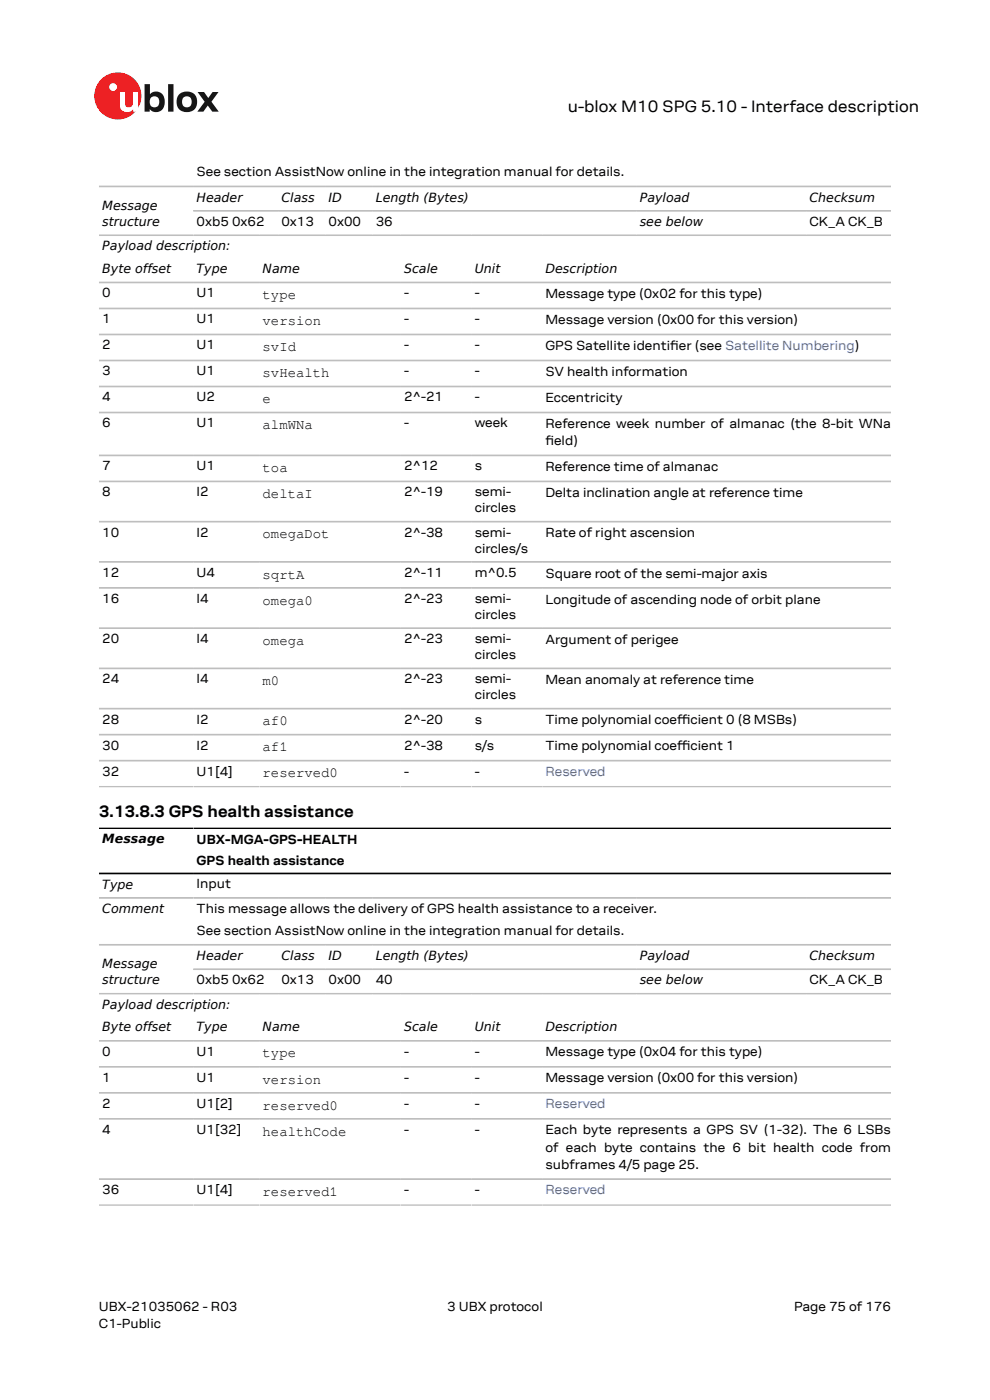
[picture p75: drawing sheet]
<svg xmlns="http://www.w3.org/2000/svg" width="210mm" height="297mm" viewBox="0 0 210 297" stroke-linecap="round" stroke-linejoin="round" font-family="sans-serif">
<defs><g id="words">
<g font-size="3.5">
<text x="120.4" y="23.7">u-blox M10 SPG 5.10 - Interface description</text>
<text x="21" y="173.3">3.13.8.3 GPS health assistance</text>
</g>
<g font-size="3">
<text x="55.7" y="63.5">type</text>
<text x="55.7" y="69">version</text>
<text x="55.7" y="74.5">svId</text>
<text x="55.7" y="80">svHealth</text>
<text x="55.7" y="85.5">e</text>
<text x="55.7" y="91">almWNa</text>
<text x="55.7" y="100.1">toa</text>
<text x="55.7" y="105.7">deltaI</text>
<text x="55.7" y="114.2">omegaDot</text>
<text x="55.7" y="122.7">sqrtA</text>
<text x="55.7" y="128.3">omega0</text>
<text x="55.7" y="136.8">omega</text>
<text x="55.7" y="145.3">m0</text>
<text x="55.7" y="153.9">af0</text>
<text x="55.7" y="159.4">af1</text>
<text x="55.7" y="164.9">reserved0</text>
<text x="55.7" y="224.3">type</text>
<text x="55.7" y="229.9">version</text>
<text x="55.7" y="235.4">reserved0</text>
<text x="55.7" y="240.9">healthCode</text>
<text x="55.7" y="253.7">reserved1</text>
</g>
<g font-size="2.8">
<text x="41.7" y="37.4">See section AssistNow online in the integration manual for details.</text>
<text x="41.7" y="47.9">0xb5 0x62</text>
<text x="59.7" y="47.9">0x13</text>
<text x="69.7" y="47.9">0x00</text>
<text x="79.7" y="47.9">36</text>
<text x="171.7" y="47.9">CK_A CK_B</text>
<text x="21.7" y="63.1">0</text>
<text x="41.7" y="63.1">U1</text>
<text x="85.7" y="63.1">-</text>
<text x="100.7" y="63.1">-</text>
<text x="115.7" y="63.2">Message type (0x02 for this type)</text>
<text x="21.7" y="68.6">1</text>
<text x="41.7" y="68.6">U1</text>
<text x="85.7" y="68.6">-</text>
<text x="100.7" y="68.6">-</text>
<text x="115.7" y="68.8">Message version (0x00 for this version)</text>
<text x="21.7" y="74.1">2</text>
<text x="41.7" y="74.1">U1</text>
<text x="85.7" y="74.1">-</text>
<text x="100.7" y="74.1">-</text>
<text x="115.7" y="74.3">GPS Satellite identifer (see Satellite Numbering)</text>
<text x="142.2" y="74.3">i</text>
<text x="21.7" y="79.6">3</text>
<text x="41.7" y="79.6">U1</text>
<text x="85.7" y="79.6">-</text>
<text x="100.7" y="79.6">-</text>
<text x="115.7" y="79.8">SV health information</text>
<text x="21.7" y="85.2">4</text>
<text x="41.7" y="85.2">U2</text>
<text x="85.7" y="85.2">2^-21</text>
<text x="100.7" y="85.2">-</text>
<text x="115.7" y="85.3">Eccentricity</text>
<text x="21.7" y="90.7">6</text>
<text x="41.7" y="90.7">U1</text>
<text x="85.7" y="90.7">-</text>
<text x="100.7" y="90.7">week</text>
<text x="115.7" y="90.8">Reference week number of almanac (the 8-bit WNa</text>
<text x="115.7" y="94.5">f</text>
<text x="115.7" y="94.5">ield)</text>
<text x="21.7" y="99.8">7</text>
<text x="41.7" y="99.8">U1</text>
<text x="85.7" y="99.8">2^12</text>
<text x="100.7" y="99.8">s</text>
<text x="115.7" y="99.9">Reference time of almanac</text>
<text x="21.7" y="105.3">8</text>
<text x="41.7" y="105.3">I2</text>
<text x="85.7" y="105.3">2^-19</text>
<text x="100.7" y="105.3">semi-</text>
<text x="115.7" y="105.4">Delta inclination angle at reference time</text>
<text x="21.7" y="113.8">10</text>
<text x="41.7" y="113.8">I2</text>
<text x="85.7" y="113.8">2^-38</text>
<text x="100.7" y="108.7">circles</text>
<text x="100.7" y="113.8">semi-</text>
<text x="115.7" y="114">Rate of right ascension</text>
<text x="100.7" y="117.2">circles/s</text>
<text x="21.7" y="122.4">12</text>
<text x="41.7" y="122.4">U4</text>
<text x="85.7" y="122.4">2^-11</text>
<text x="100.7" y="122.4">m^0.5</text>
<text x="115.7" y="122.5">Square root of the semi-major axis</text>
<text x="21.7" y="127.9">16</text>
<text x="41.7" y="127.9">I4</text>
<text x="85.7" y="127.9">2^-23</text>
<text x="100.7" y="127.9">semi-</text>
<text x="100.7" y="131.3">circles</text>
<text x="115.7" y="128">Longitude of ascending node of orbit plane</text>
<text x="21.7" y="136.4">20</text>
<text x="41.7" y="136.4">I4</text>
<text x="85.7" y="136.4">2^-23</text>
<text x="100.7" y="136.4">semi-</text>
<text x="115.7" y="136.6">Argument of perigee</text>
<text x="100.7" y="139.8">circles</text>
<text x="21.7" y="145">24</text>
<text x="41.7" y="145">I4</text>
<text x="85.7" y="145">2^-23</text>
<text x="100.7" y="145">semi-</text>
<text x="100.7" y="148.4">circles</text>
<text x="115.7" y="145.1">Mean anomaly at reference time</text>
<text x="21.7" y="153.5">28</text>
<text x="41.7" y="153.5">I2</text>
<text x="85.7" y="153.5">2^-20</text>
<text x="100.7" y="153.5">s</text>
<text x="115.7" y="153.6">Time polynomial coefcient 0 (8 MSBs)</text>
<text x="143.6" y="153.6">f</text>
<text x="143.6" y="153.6">i</text>
<text x="21.7" y="159">30</text>
<text x="41.7" y="159">I2</text>
<text x="85.7" y="159">2^-38</text>
<text x="100.7" y="159">s/s</text>
<text x="115.7" y="159.2">Time polynomial coefcient 1</text>
<text x="143.6" y="159.2">f</text>
<text x="143.6" y="159.2">i</text>
<text x="21.7" y="164.5">32</text>
<text x="41.7" y="164.5">U1[4]</text>
<text x="85.7" y="164.5">-</text>
<text x="100.7" y="164.5">-</text>
<text x="41.7" y="179">UBX-MGA-GPS-HEALTH</text>
<text x="41.7" y="183.5">GPS health assistance</text>
<text x="41.7" y="188.5">Input</text>
<text x="41.7" y="193.8">This message allows the delivery of GPS health assistance to a receiver.</text>
<text x="41.7" y="198.3">See section AssistNow online in the integration manual for details.</text>
<text x="41.7" y="208.8">0xb5 0x62</text>
<text x="59.7" y="208.8">0x13</text>
<text x="69.7" y="208.8">0x00</text>
<text x="79.7" y="208.8">40</text>
<text x="171.7" y="208.8">CK_A CK_B</text>
<text x="21.7" y="224">0</text>
<text x="41.7" y="224">U1</text>
<text x="85.7" y="224">-</text>
<text x="100.7" y="224">-</text>
<text x="115.7" y="224.1">Message type (0x04 for this type)</text>
<text x="21.7" y="229.5">1</text>
<text x="41.7" y="229.5">U1</text>
<text x="85.7" y="229.5">-</text>
<text x="100.7" y="229.5">-</text>
<text x="115.7" y="229.6">Message version (0x00 for this version)</text>
<text x="21.7" y="235">2</text>
<text x="41.7" y="235">U1[2]</text>
<text x="85.7" y="235">-</text>
<text x="100.7" y="235">-</text>
<text x="21.7" y="240.5">4</text>
<text x="41.7" y="240.5">U1[32]</text>
<text x="85.7" y="240.5">-</text>
<text x="100.7" y="240.5">-</text>
<text x="115.7" y="240.7">Each byte represents a GPS SV (1-32). The 6 LSBs</text>
<text x="115.7" y="244.3">of each byte contains the 6 bit health code from</text>
<text x="115.7" y="248">subframes 4/5 page 25.</text>
<text x="21.7" y="253.3">36</text>
<text x="41.7" y="253.3">U1[4]</text>
<text x="85.7" y="253.3">-</text>
<text x="100.7" y="253.3">-</text>
<text x="21" y="278">UBX-21035062 - R03</text>
<text x="21" y="281.8">C1-Public</text>
<text x="94.9" y="278">3 UBX protocol</text>
<text x="168.4" y="278">Page 75 of 176</text>
</g>
<g font-size="2.8" fill="#4664b4">
<text x="115.7" y="164.5">Reserved</text>
<text x="115.7" y="235">Reserved</text>
<text x="115.7" y="253.3">Reserved</text>
</g>
<g font-size="2.7">
<text x="21.7" y="44.5">Message</text>
<text x="21.7" y="47.9">structure</text>
<text x="41.7" y="42.7">Header</text>
<text x="59.7" y="42.7">Class</text>
<text x="69.7" y="42.7">ID</text>
<text x="79.7" y="42.7">Length (Bytes)</text>
<text x="135.7" y="42.7">Payload</text>
<text x="135.7" y="47.9">see below</text>
<text x="171.7" y="42.7">Checksum</text>
<text x="21.7" y="53.1">Payload description:</text>
<text x="21.7" y="57.9">Byte offset</text>
<text x="41.7" y="57.9">Type</text>
<text x="55.7" y="57.9">Name</text>
<text x="85.7" y="57.9">Scale</text>
<text x="100.7" y="57.9">Unit</text>
<text x="115.7" y="57.9">Description</text>
<text x="21.7" y="178.9">Message</text>
<text x="21.7" y="188.5">Type</text>
<text x="21.7" y="193.7">Comment</text>
<text x="41.7" y="203.6">Header</text>
<text x="59.7" y="203.6">Class</text>
<text x="69.7" y="203.6">ID</text>
<text x="79.7" y="203.6">Length (Bytes)</text>
<text x="135.7" y="203.6">Payload</text>
<text x="171.7" y="203.6">Checksum</text>
<text x="21.7" y="205.4">Message</text>
<text x="21.7" y="208.8">structure</text>
<text x="135.7" y="208.8">see below</text>
<text x="21.7" y="214">Payload description:</text>
<text x="21.7" y="218.8">Byte offset</text>
<text x="41.7" y="218.8">Type</text>
<text x="55.7" y="218.8">Name</text>
<text x="85.7" y="218.8">Scale</text>
<text x="100.7" y="218.8">Unit</text>
<text x="115.7" y="218.8">Description</text>
</g>
</g></defs>
<circle cx="25" cy="20.4" r="5" fill="#ed2023"/>
<circle cx="24" cy="18.5" r=".83" fill="#fff"/>
<g fill="#151516">
<path d="M35.7 17.9h1.1v5.8h-1.1z"/>
<path d="M41.9 19.5h1.4l.9 1.3 .9-1.3h1.3l-1.6 2.1 1.6 2.1h-1.4l-.9-1.3-1 1.3h-1.2l1.5-2.1z"/>
<path d="M32 20.7a1.17 1.17 0 0 0-.1 1.5 1.17 1.17 0 0 0 1.4 .4 1.16 1.16 0 0 0 .4-1.6 1.16 1.16 0 0 0-1.7-.3zM30.7 17.9h1.1v2.1a1.82 1.82 0 0 1 2.2-.4 1.82 1.82 0 0 1 .9 2 1.83 1.83 0 0 1-1 2 1.83 1.83 0 0 1-2.1-.5v.6h-1.1z"/>
<path d="M38.9 20.7a1.18 1.18 0 0 0-.2 1.5 1.18 1.18 0 0 0 1.5 .4 1.18 1.18 0 0 0 .4-1.5 1.18 1.18 0 0 0-1.5-.5zM37.4 21.6a2.25 2.25 0 0 1 4.5 0 2.25 2.25 0 0 1-4.5 0z"/>
</g>
<path d="M25.4 19.5h1.1v2.5a.84 .84 0 0 0 1 .8 .84 .84 0 0 0 .7-1v-2.3h1.1v4.2h-1.1v-.5a1.59 1.59 0 0 1-1.8 .5 1.59 1.59 0 0 1-1-1.5z" fill="#fff"/>
<g fill="none" stroke="#bebebe" stroke-width=".35">
<path d="M21 39.6h168M21 49.9h168M21 59.9h168M41 44.7h148M21 65.4h168M21 71h168M21 76.5h168M21 82h168M21 87.5h168M21 96.6h168M21 102.1h168M21 110.7h168"/>
<path d="M21 119.2h168M21 124.7h168M21 133.3h168M21 141.8h168M21 150.3h168M21 155.9h168M21 161.4h168M21 166.9h168M21 190.5h168M21 200.4h168M21 210.8h168M41 205.6h148"/>
<path d="M21 220.8h168M21 226.3h168M21 231.8h168M21 237.4h168M21 250.1h168M21 255.6h168"/>
</g>
<path d="M21 175.7h168M21 185.3h168" fill="none" stroke="#000" stroke-width=".35"/>
<use href="#words"/>
</svg>
